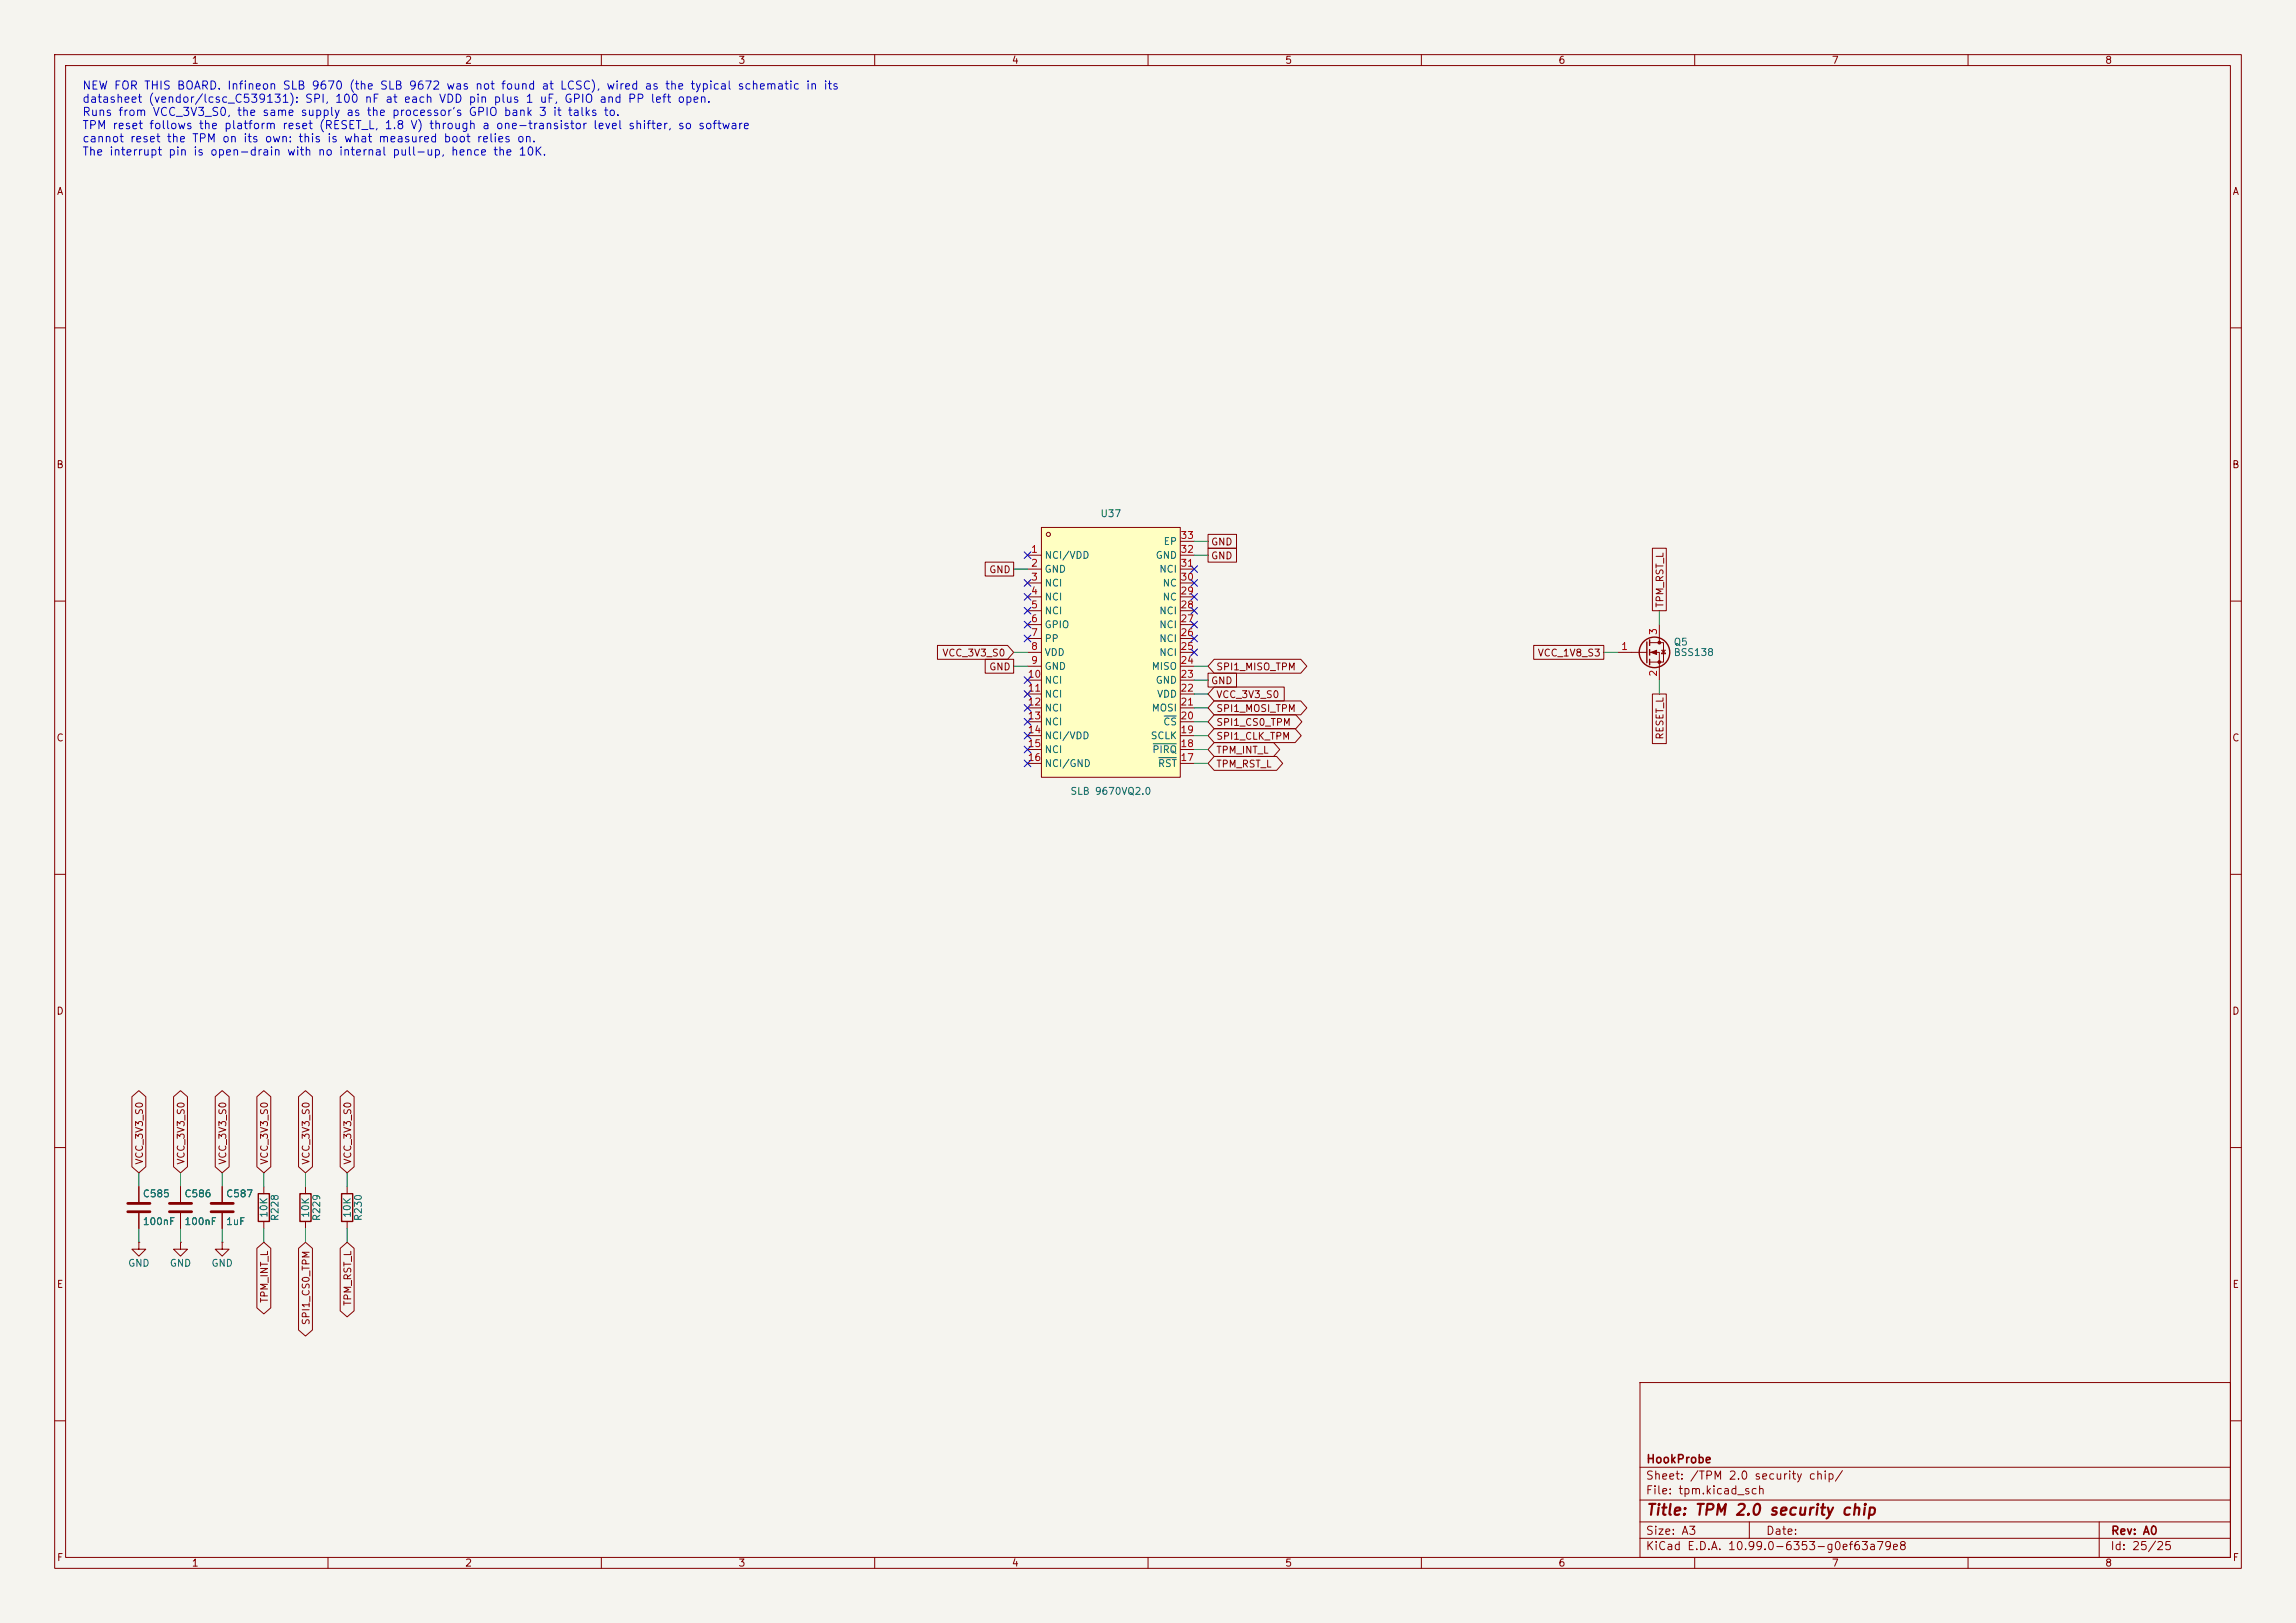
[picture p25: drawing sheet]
<svg xmlns="http://www.w3.org/2000/svg" width="420mm" height="297mm" viewBox="0 0 420 297" stroke-linecap="round" stroke-linejoin="round" font-family="sans-serif">
<defs><g id="words">
<text font-size="2" fill="#840000" x="301" y="277.8">Title: TPM 2.0 security chip</text>
<g font-size="1.5" fill="#0000c2">
<text x="15" y="16.8">NEW FOR THIS BOARD. Infineon SLB 9670 (the SLB 9672 was not found at LCSC), wired as the typical schematic in its</text>
<text x="15" y="19.2">datasheet (vendor/lcsc_C539131): SPI, 100 nF at each VDD pin plus 1 uF, GPIO and PP left open.</text>
<text x="15" y="21.6">Runs from VCC_3V3_S0, the same supply as the processor's GPIO bank 3 it talks to.</text>
<text x="15" y="24">TPM reset follows the platform reset (RESET_L, 1.8 V) through a one-transistor level shifter, so software</text>
<text x="15" y="26.4">cannot reset the TPM on its own: this is what measured boot relies on.</text>
<text x="15" y="28.8">The interrupt pin is open-drain with no internal pull-up, hence the 10K.</text>
</g>
<g font-size="1.5" fill="#840000">
<text x="301" y="268.1">HookProbe</text>
<text x="300.9" y="273.8">File: tpm.kicad_sch</text>
<text x="300.9" y="271.1">Sheet: /TPM 2.0 security chip/</text>
<text x="300.9" y="281.2">Size: A3</text>
<text x="322.9" y="281.2">Date:</text>
<text x="386" y="281.2">Rev: A0</text>
<text x="300.9" y="284">KiCad E.D.A. 10.99.0-6353-g0ef63a79e8</text>
<text x="385.9" y="284">Id: 25/25</text>
</g>
<g font-size="1.3" fill="#840000">
<text x="35" y="12">1</text>
<text x="85" y="12">2</text>
<text x="135" y="12">3</text>
<text x="185" y="12">4</text>
<text x="235" y="12">5</text>
<text x="285" y="12">6</text>
<text x="335" y="12">7</text>
<text x="385" y="12">8</text>
<text x="10.3" y="36">A</text>
<text x="408.3" y="36">A</text>
<text x="10.2" y="86">B</text>
<text x="408.2" y="86">B</text>
<text x="221.4" y="100.1">GND</text>
<text x="180.8" y="105.2">GND</text>
<text x="221.4" y="102.7">GND</text>
<text x="304.6" y="111.3" transform="rotate(-90 304.6 111.3)">TPM_RST_L</text>
<text x="172.3" y="120.4">VCC_3V3_S0</text>
<text x="180.8" y="123">GND</text>
<text x="221.4" y="125.5">GND</text>
<text x="222.4" y="123">SPI1_MISO_TPM</text>
<text x="281.2" y="120.4">VCC_1V8_S3</text>
<text x="222.4" y="128.1">VCC_3V3_S0</text>
<text x="222.4" y="130.6">SPI1_MOSI_TPM</text>
<text x="10.2" y="136">C</text>
<text x="222.4" y="133.1">SPI1_CS0_TPM</text>
<text x="222.4" y="135.7">SPI1_CLK_TPM</text>
<text x="304.6" y="135.4" transform="rotate(-90 304.6 135.4)">RESET_L</text>
<text x="408.2" y="136">C</text>
<text x="222.4" y="138.2">TPM_INT_L</text>
<text x="222.4" y="140.8">TPM_RST_L</text>
<text x="10.2" y="186">D</text>
<text x="408.2" y="186">D</text>
<text x="26.5" y="213.2" transform="rotate(-90 26.5 213.2)">VCC_3V3_S0</text>
<text x="34.1" y="213.2" transform="rotate(-90 34.1 213.2)">VCC_3V3_S0</text>
<text x="41.7" y="213.2" transform="rotate(-90 41.7 213.2)">VCC_3V3_S0</text>
<text x="49.3" y="213.2" transform="rotate(-90 49.3 213.2)">VCC_3V3_S0</text>
<text x="56.9" y="213.2" transform="rotate(-90 56.9 213.2)">VCC_3V3_S0</text>
<text x="64.6" y="213.2" transform="rotate(-90 64.6 213.2)">VCC_3V3_S0</text>
<text x="10.3" y="236">E</text>
<text x="49.3" y="238.5" transform="rotate(-90 49.3 238.5)">TPM_INT_L</text>
<text x="64.6" y="239.1" transform="rotate(-90 64.6 239.1)">TPM_RST_L</text>
<text x="408.3" y="236">E</text>
<text x="56.9" y="242.6" transform="rotate(-90 56.9 242.6)">SPI1_CS0_TPM</text>
<text x="10.3" y="286">F</text>
<text x="35" y="287">1</text>
<text x="85" y="287">2</text>
<text x="135" y="287">3</text>
<text x="185" y="287">4</text>
<text x="235" y="287">5</text>
<text x="285" y="287">6</text>
<text x="335" y="287">7</text>
<text x="385" y="287">8</text>
<text x="408.3" y="286">F</text>
</g>
<g font-size="1.3" fill="#006464">
<text x="201.2" y="94.9">U37</text>
<text x="212.7" y="100">EP</text>
<text x="191" y="102.6">NCI/VDD</text>
<text x="191" y="105.1">GND</text>
<text x="191" y="107.6">NCI</text>
<text x="211.3" y="102.6">GND</text>
<text x="212" y="105.1">NCI</text>
<text x="212.6" y="107.6">NC</text>
<text x="191" y="110.2">NCI</text>
<text x="191" y="112.7">NCI</text>
<text x="212" y="112.7">NCI</text>
<text x="212.6" y="110.2">NC</text>
<text x="191" y="115.3">GPIO</text>
<text x="191" y="117.8">PP</text>
<text x="212" y="117.8">NCI</text>
<text x="212" y="115.3">NCI</text>
<text x="306.1" y="118.4">Q5</text>
<text x="191" y="120.3">VDD</text>
<text x="191" y="122.9">GND</text>
<text x="191" y="125.4">NCI</text>
<text x="210.6" y="122.9">MISO</text>
<text x="211.3" y="125.4">GND</text>
<text x="212" y="120.3">NCI</text>
<text x="306.1" y="120.3">BSS138</text>
<text x="191" y="128">NCI</text>
<text x="191" y="130.5">NCI</text>
<text x="210.6" y="130.5">MOSI</text>
<text x="211.5" y="128">VDD</text>
<text x="191" y="133">NCI</text>
<text x="191" y="135.6">NCI/VDD</text>
<text x="210.4" y="135.6">SCLK</text>
<text x="212.7" y="133">CS</text>
<text x="191" y="138.1">NCI</text>
<text x="191" y="140.7">NCI/GND</text>
<text x="210.7" y="138.1">PIRQ</text>
<text x="211.7" y="140.7">RST</text>
<text x="195.7" y="145.7">SLB 9670VQ2.0</text>
<text x="26" y="219.4">C585</text>
<text x="33.6" y="219.4">C586</text>
<text x="41.3" y="219.4">C587</text>
<text x="26" y="224.5">100nF</text>
<text x="33.6" y="224.5">100nF</text>
<text x="41.3" y="224.5">1uF</text>
<text x="49.2" y="223" transform="rotate(-90 49.2 223)">10K</text>
<text x="51.3" y="223.6" transform="rotate(-90 51.3 223.6)">R228</text>
<text x="56.8" y="223" transform="rotate(-90 56.8 223)">10K</text>
<text x="58.9" y="223.6" transform="rotate(-90 58.9 223.6)">R229</text>
<text x="64.5" y="223" transform="rotate(-90 64.5 223)">10K</text>
<text x="66.5" y="223.6" transform="rotate(-90 66.5 223.6)">R230</text>
<text x="23.3" y="232.1">GND</text>
<text x="31" y="232.1">GND</text>
<text x="38.6" y="232.1">GND</text>
</g>
<g font-size="1.3" fill="#a90000">
<text x="188.5" y="101.5">1</text>
<text x="215.8" y="101.5">32</text>
<text x="215.8" y="98.9">33</text>
<text x="188.5" y="104">2</text>
<text x="188.5" y="106.5">3</text>
<text x="215.8" y="106.5">30</text>
<text x="215.8" y="104">31</text>
<text x="188.5" y="109.1">4</text>
<text x="188.5" y="111.6">5</text>
<text x="215.8" y="111.6">28</text>
<text x="215.8" y="109.1">29</text>
<text x="188.5" y="114.2">6</text>
<text x="188.5" y="116.7">7</text>
<text x="188.5" y="119.2">8</text>
<text x="215.8" y="119.2">25</text>
<text x="215.8" y="116.7">26</text>
<text x="215.8" y="114.2">27</text>
<text x="296.4" y="119.2">1</text>
<text x="303.4" y="116.3" transform="rotate(-90 303.4 116.3)">3</text>
<text x="187.9" y="124.3">10</text>
<text x="188.5" y="121.8">9</text>
<text x="215.8" y="124.3">23</text>
<text x="215.8" y="121.8">24</text>
<text x="303.4" y="123.9" transform="rotate(-90 303.4 123.9)">2</text>
<text x="187.9" y="126.9">11</text>
<text x="187.9" y="129.4">12</text>
<text x="187.9" y="131.9">13</text>
<text x="215.8" y="131.9">20</text>
<text x="215.8" y="129.4">21</text>
<text x="215.8" y="126.9">22</text>
<text x="187.9" y="134.5">14</text>
<text x="187.9" y="137">15</text>
<text x="215.8" y="137">18</text>
<text x="215.8" y="134.5">19</text>
<text x="187.9" y="139.6">16</text>
<text x="215.8" y="139.6">17</text>
</g>
</g></defs>
<path d="M0 0h420v297h-420z" fill="#f5f4ef" stroke="#f5f4ef" stroke-width=".18"/>
<g fill="none" stroke="#840000" stroke-width=".18">
<path d="M10 10h400v277h-400zM12 12h396v273h-396zM60 10v2M110 10v2M160 10v2M210 10v2M260 10v2M310 10v2M360 10v2M10 60h2M408 60h2M10 110h2"/>
<path d="M295.9 119.4h5.3M301.8 117.6h2.5v3.6h-2.5M301.8 119.4h1.7v5.1M303.5 114.3v3.3M303.9 119h.8M304.3 119l.4 .6h-.8zM408 110h2M10 160h2M408 160h2M10 210h2M25.4 217.2v2.8M33 217.2v2.8"/>
<path d="M40.6 217.2v2.8M55.9 217.2v1.2M408 210h2M25.4 227.3v1.3h1.3l-1.3 1.3-1.3-1.3h1.3M25.4 227.3h.1M25.4 222v2.8M33 227.3v1.3h1.3l-1.3 1.3-1.3-1.3h1.3M33 227.3h.1M33 222v2.8M40.6 227.3v1.3h1.3l-1.3 1.3-1.2-1.3h1.2M40.6 227.3h.1M40.6 222v2.8"/>
<path d="M55.9 223.5v1.3M300 253h108v32h-108zM10 260h2M300 278.5h108M300 274.5h108M300 268.5h108M320 278.5v3M384 278.5v6.5M408 260h2M60 285v2M110 285v2M160 285v2"/>
<path d="M210 285v2M260 285v2M300 281.5h108M310 285v2M360 285v2"/>
</g>
<g fill="none" stroke="#840000" stroke-width=".25">
<path d="M301.2 117.5v3.8M301.8 117.1v1M301.8 118.9v1M301.8 120.7v1M54.9 218.4h2v5.1h-2z"/>
<circle cx="302.6" cy="119.4" r="2.79"/>
</g>
<path d="M23.4 220.2h4M23.4 221.7h4M31 220.2h4.1M31 221.7h4.1M38.6 220.2h4.1M38.6 221.7h4.1" fill="none" stroke="#840000" stroke-width=".51"/>
<g fill="#840000" stroke="#840000" stroke-width=".18">
<path d="M302 119.4l1-.4v.8z"/>
<circle cx="303.5" cy="117.6" r=".25"/>
<circle cx="303.5" cy="121.2" r=".25"/>
</g>
<path d="M190.5 96.5h25.4v45.7h-25.4z" fill="#ffffc2"/>
<g fill="none" stroke="#840000" stroke-width=".18">
<path d="M190.5 96.5h25.4v45.7h-25.4zM215.9 99.1h2.5M221 97.8h5.2v2.5h-5.2zM171.5 118.1h12.8l1.1 1.3-1.1 1.3h-12.8zM180.2 102.9h5.2v2.5h-5.2zM188 101.6h2.5M188 104.1h2.5M188 106.7h2.5M188 109.2h2.5M188 111.8h2.5M188 114.3h2.5M188 116.8h2.5"/>
<path d="M188 119.4h2.5M215.9 101.6h2.5M215.9 104.1h2.5M215.9 106.7h2.5M215.9 109.2h2.5M215.9 111.8h2.5M215.9 114.3h2.5M215.9 116.8h2.5M215.9 119.4h2.5M221 100.3h5.2v2.6h-5.2zM280.5 118.1h12.9v2.6h-12.9zM302.3 100.3h2.5v11.5h-2.5z"/>
<path d="M180.2 120.6h5.2v2.6h-5.2zM188 121.9h2.5M188 124.5h2.5M188 127h2.5M188 129.5h2.5M188 132.1h2.5M188 134.6h2.5M188 137.2h2.5M188 139.7h2.5M215.9 121.9h2.5M215.9 124.5h2.5M215.9 127h2.5"/>
<path d="M215.9 129.5h2.5M215.9 132.1h2.5M215.9 134.6h2.5M215.9 137.2h2.5M215.9 139.7h2.5M221 123.2h5.2v2.5h-5.2zM222.1 125.7h12.8v2.6h-12.8l-1.1-1.3zM222.1 128.3h15.8l1.2 1.2-1.2 1.3h-15.8l-1.1-1.3zM222.1 130.8h14.9l1.1 1.3-1.1 1.3h-14.9l-1.1-1.3zM222.1 133.3h14.8l1.1 1.3-1.1 1.3h-14.8l-1.1-1.3zM222.1 120.6h15.8l1.2 1.3-1.2 1.3h-15.8l-1.1-1.3zM222.1 135.9h10.9l1.1 1.3-1.1 1.2h-10.9l-1.1-1.2z"/>
<path d="M222.1 138.4h11.4l1.1 1.3-1.1 1.3h-11.4l-1.1-1.3zM302.3 127h2.5v9.1h-2.5zM24.1 200.7l1.3-1.1 1.3 1.1v12.8l-1.3 1.1-1.3-1.1zM25.4 217.2v2.8M31.7 200.7l1.3-1.1 1.3 1.1v12.8l-1.3 1.1-1.3-1.1zM33 217.2v2.8M39.4 200.7l1.2-1.1 1.3 1.1v12.8l-1.3 1.1-1.2-1.1zM40.6 217.2v2.8M47 200.7l1.3-1.1 1.2 1.1v12.8l-1.2 1.1-1.3-1.1zM48.3 217.2v1.2M54.6 200.7l1.3-1.1 1.3 1.1v12.8l-1.3 1.1-1.3-1.1zM62.2 200.7l1.3-1.1 1.3 1.1v12.8l-1.3 1.1-1.3-1.1z"/>
<path d="M63.5 217.2v1.2M25.4 222v2.8M33 222v2.8M40.6 222v2.8M47 228.4l1.3-1.1 1.2 1.1v10.9l-1.2 1.1-1.3-1.1zM48.3 223.5v1.3M54.6 228.4l1.3-1.1 1.3 1.1v15l-1.3 1.1-1.3-1.1zM62.2 228.4l1.3-1.1 1.3 1.1v11.5l-1.3 1.1-1.3-1.1zM63.5 223.5v1.3"/>
<circle cx="191.8" cy="97.8" r=".38"/>
</g>
<path d="M210.9 136.1h4.3M212 138.7h3.2M212.9 131h2.3" fill="none" stroke="#006464" stroke-width=".18"/>
<path d="M47.2 218.4h2.1v5.1h-2.1zM62.5 218.4h2v5.1h-2z" fill="none" stroke="#840000" stroke-width=".25"/>
<g fill="none" stroke="#009600" stroke-width=".18">
<path d="M218.4 99.1h2.6M185.4 119.4h2.6M185.4 104.1h2.6M218.4 101.6h2.6M293.4 119.4h2.5M303.5 111.8v2.5M185.4 121.9h2.6M218.4 139.7h2.6M218.4 121.9h2.6M218.4 137.2h2.6M218.4 134.6h2.6M218.4 132.1h2.6"/>
<path d="M218.4 129.5h2.6M218.4 127h2.6M218.4 124.5h2.6M303.5 124.5v2.5M25.4 214.6v2.6M33 214.6v2.6M40.6 214.6v2.6M48.3 214.6v2.6M55.9 214.6v2.6M63.5 214.6v2.6M25.4 224.8v2.5M33 224.8v2.5"/>
<path d="M40.6 224.8v2.5M48.3 224.8v2.5M55.9 224.8v2.5M63.5 224.8v2.5"/>
</g>
<g fill="none" stroke="#000084" stroke-width=".18">
<path d="M187.4 116.2l1.2 1.2M187.4 113.7l1.2 1.2M187.4 101l1.2 1.2M187.4 111.2l1.2 1.2M187.4 108.6l1.2 1.2M187.4 106.1l1.2 1.2M188.6 116.2l-1.2 1.2M188.6 113.7l-1.2 1.2M188.6 101l-1.2 1.2M188.6 111.2l-1.2 1.2M188.6 108.6l-1.2 1.2M188.6 106.1l-1.2 1.2"/>
<path d="M217.8 118.8l1.2 1.2M217.8 116.2l1.2 1.2M217.8 113.7l1.2 1.2M217.8 111.2l1.2 1.2M217.8 108.6l1.2 1.2M217.8 106.1l1.2 1.2M217.8 103.5l1.2 1.2M219 108.6l-1.2 1.2M219 106.1l-1.2 1.2M219 103.5l-1.2 1.2M219 118.8l-1.2 1.2M219 116.2l-1.2 1.2"/>
<path d="M219 113.7l-1.2 1.2M219 111.2l-1.2 1.2M187.4 128.9l1.2 1.2M187.4 139.1l1.2 1.2M187.4 136.6l1.2 1.2M187.4 134l1.2 1.2M187.4 131.5l1.2 1.2M187.4 126.4l1.2 1.2M187.4 123.9l1.2 1.2M188.6 128.9l-1.2 1.2M188.6 139.1l-1.2 1.2M188.6 136.6l-1.2 1.2"/>
<path d="M188.6 134l-1.2 1.2M188.6 131.5l-1.2 1.2M188.6 126.4l-1.2 1.2M188.6 123.9l-1.2 1.2"/>
</g>
<use href="#words"/>
</svg>
